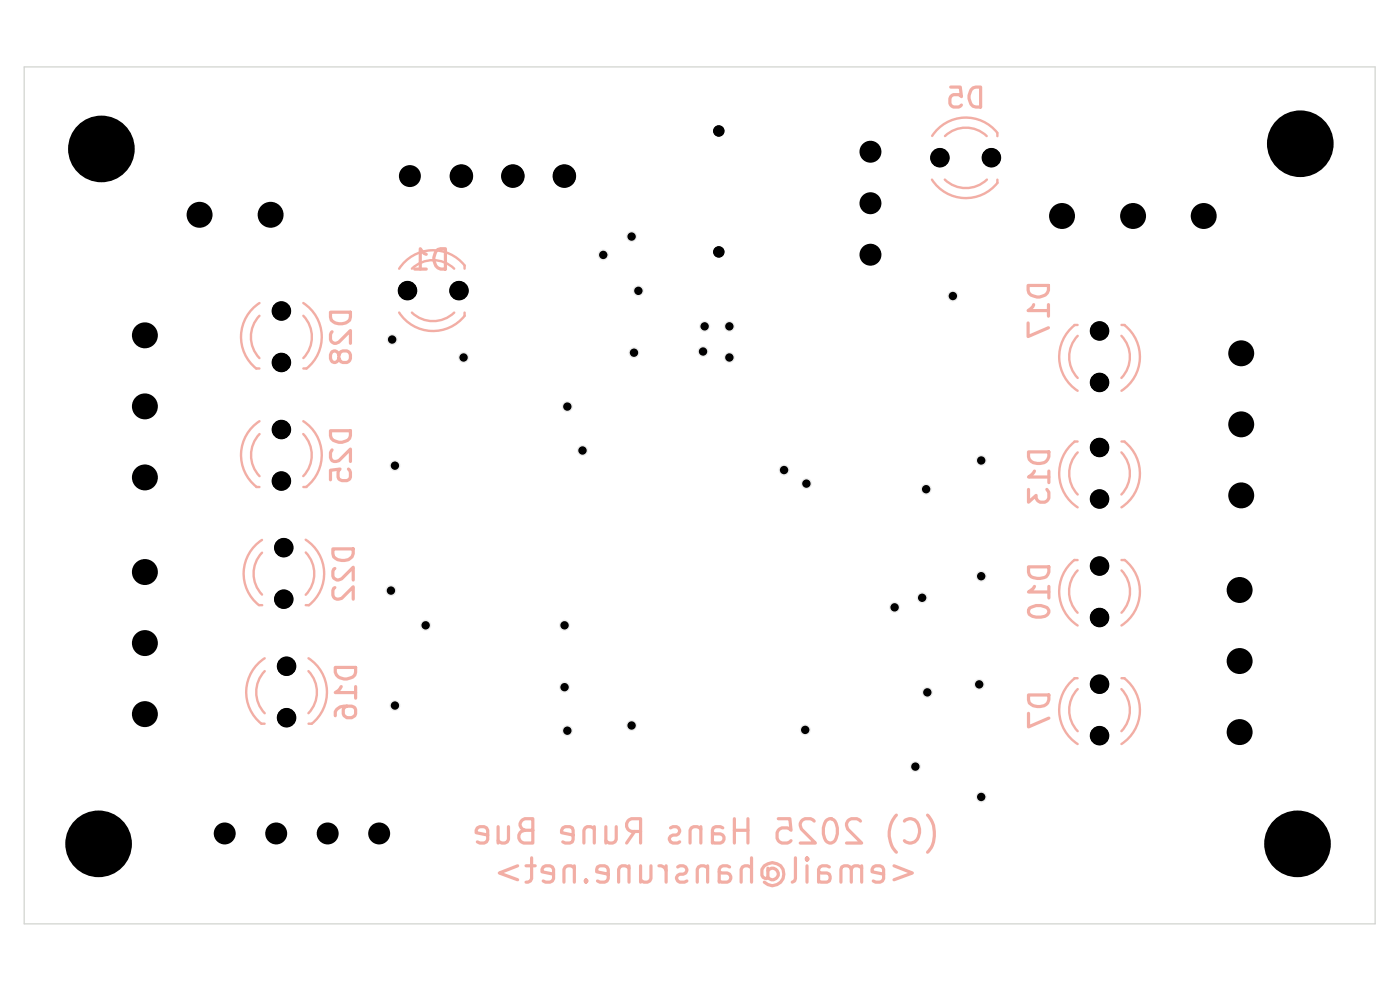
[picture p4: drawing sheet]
<svg xmlns="http://www.w3.org/2000/svg" width="297mm" height="210mm" viewBox="0 0 297 210" stroke-linecap="round" stroke-linejoin="round" font-family="sans-serif">
<g fill="none" stroke="#f2aea5" stroke-width=".51">
<path d="M197.7 38.1a8.6 8.6 0 0 0 13.9 .7v-.7M200.4 38.1a6.4 6.4 0 0 0 9 0M200.5 28.9a6.4 6.4 0 0 1 8.8 0M211.6 28.2a8.5 8.5 0 0 0-13.9 .6M211.6 28.2v.7M87.4 57a6.5 6.5 0 0 1 9 0M98.6 56.3v.7M98.6 56.3a8.6 8.6 0 0 0-13.9 .7M55 67a6.5 6.5 0 0 0 0 9M55 64.3a8.6 8.6 0 0 0-.6 13.9h.6M64.3 64.3a8.6 8.6 0 0 1 .7 13.9h-.6M64.4 67a6.5 6.5 0 0 1 0 9"/>
<path d="M84.7 66.3a8.6 8.6 0 0 0 13.9 .7M87.4 66.3a6.5 6.5 0 0 0 9 0M98.6 66.3v.7M227.9 68.9h.7M227.9 69a8.6 8.6 0 0 0 .7 13.9M228.6 71.2a6.4 6.4 0 0 0 0 9M237.9 71.2a6.4 6.4 0 0 1 0 9M237.9 68.9h.7M238.6 69a8.6 8.6 0 0 1-.7 13.9M55 89.3a8.6 8.6 0 0 0-.6 13.9M55.1 92.1a6.4 6.4 0 0 0 0 8.9M64.3 92.1a6.4 6.4 0 0 1 0 8.9"/>
<path d="M64.3 89.3a8.6 8.6 0 0 1 .7 13.9M227.9 93.7h.7M227.9 93.7a8.6 8.6 0 0 0 .7 13.9M228.6 96a6.4 6.4 0 0 0 0 8.9M237.9 96a6.4 6.4 0 0 1 0 8.9M237.9 93.7h.7M238.6 93.7a8.6 8.6 0 0 1-.7 13.9M54.4 103.3h.6M55.6 114.5a8.5 8.5 0 0 0-.7 13.9M55.6 117.2a6.4 6.4 0 0 0 0 8.9M64.4 103.3h.6M64.9 114.5a8.6 8.6 0 0 1 .6 13.9"/>
<path d="M64.9 117.2a6.5 6.5 0 0 1 0 9M228.6 118.8h-.7a8.6 8.6 0 0 0 .7 13.9M237.9 118.8h.7M238.6 118.8a8.6 8.6 0 0 1-.7 13.9M55 128.4h.6M56.1 139.6a8.6 8.6 0 0 0-.6 13.9h.6M64.9 128.4h.6M65.4 139.6a8.6 8.6 0 0 1 .7 13.9h-.6M228.6 121a6.5 6.5 0 0 0 0 9M237.9 121a6.5 6.5 0 0 1 0 9M56.2 142.4a6.4 6.4 0 0 0 0 8.9M65.4 142.4a6.4 6.4 0 0 1 0 8.9"/>
<path d="M227.9 143.9h.7M227.9 143.9a8.6 8.6 0 0 0 .7 13.9M228.6 146.2a6.4 6.4 0 0 0 0 8.9M237.9 146.2a6.4 6.4 0 0 1 0 8.9M237.9 143.9h.7M238.6 143.9a8.6 8.6 0 0 1-.7 13.9"/>
</g>
<g fill="none" stroke="#f2aea5" stroke-width=".68">
<path d="M201.7 18.5h2l.3 2-.6-.4h-1.1l-.4 .1-.4 .7v1l.2 .4 .6 .4h1.1l.6-.4M206.4 18.6l.6-.1h1v4.2h-1a1.78 1.78 0 0 1-1.4-1.8 2.89 2.89 0 0 1 .8-2.3zM88 57.1h2.4M90.4 53.9l-.4-.1-.8-1v4.3M92.5 53.4l.4-.5 .6-.1h1v4.3h-1a2.49 2.49 0 0 1-1-3.7zM70.1 66.2h4.2v1a1.95 1.95 0 0 1-2.4 1.5 1.87 1.87 0 0 1-1.8-2.5zM70.4 70.4l-.3 .6v1a1.06 1.06 0 0 0 1.2 .8l.6-.2 2.4-2.5v2.7M71.9 75.3a.89 .89 0 0 0-.9-.9 .89 .89 0 0 0-.9 .9v.7a.89 .89 0 0 0 .9 .9 .89 .89 0 0 0 .9-.9 1.35 1.35 0 0 1 .8-1.6h.9l.3 .2a1.36 1.36 0 0 1-.3 2.3h-.9l-.4-.2-.4-.7M218.1 60.5h4.3v1.1a2.47 2.47 0 0 1-4.1 .6l-.2-.6zM218.1 68.5v2.9l4.3-1.9M219.3 64.6l-.2 .4-1 .9h4.3M222.4 64.6v2.5"/>
<path d="M70.1 91.4h4.2v1a1.78 1.78 0 0 1-1.7 1.4 1.99 1.99 0 0 1-2.5-2.4zM70.4 95.4l-.1 .3a1.84 1.84 0 0 0 .1 2l.5 .2 1-.2 2.4-2.4v2.6M73.9 99.5l.4 .7v1l-.1 .4-.3 .2a1.84 1.84 0 0 1-2-.2l-.2-.4v-1l.4-.7-2 .3v2M218.2 95.9h4.3a1.99 1.99 0 0 1-2.4 2.4 1.87 1.87 0 0 1-1.9-2.4zM219.5 99.9l-.3 .4-1 .9h4.3M222.5 99.9v2.5M70.6 116.4h4.3a2.04 2.04 0 0 1-2.4 2.5 1.87 1.87 0 0 1-1.9-2.5zM218.2 103.8v2.7l1.6-1.4a1.29 1.29 0 0 0 .8 1.4h1.1l.4-.2 .4-.6v-1.3l-.4-.6M71 120.6l-.2 .1-.2 .5v1a1.24 1.24 0 0 0 1.2 .8l.7-.2 2.4-2.5v2.7M71 124.6l-.2 .2-.2 .4v1.1a1.02 1.02 0 0 0 1.2 .8l.7-.2 2.4-2.4v2.6M218.2 120.2h4.3v1.1a1.63 1.63 0 0 1-1.9 1.4 1.93 1.93 0 0 1-1.9-.5 1.93 1.93 0 0 1-.5-2zM218.4 129a3.3 3.3 0 0 1 3.9 0 1.02 1.02 0 0 1-.6 1.7 3.6 3.6 0 0 1-3.3-.4l-.2-.4z"/>
<path d="M219.5 124.4l-.3 .4-1 .8h4.3M222.5 124.4v2.4M71.1 141.6h4.3v1a1.78 1.78 0 0 1-1.8 1.4 2.04 2.04 0 0 1-2.5-2.4zM72.4 145.6l-.6 .9-.7 .4h4.3M73.6 149.8l-.6 .3-.2 .5v.8l.2 .4 .6 .4h1l.7-.4 .1-.4v-.8l-.1-.5-.3-.1a3.7 3.7 0 0 0-3.6 .6l-.3 .4v.8M75.4 145.6v2.5M218.2 147.4h4.3a1.99 1.99 0 0 1-2.4 2.5 1.87 1.87 0 0 1-1.9-2.5zM218.2 151.3v2.9l4.3-1.9M103.5 177.1l-2.5-.5v-.5l.3-.5 .5-.2h.9l.5 .2 .3 .5v2l-.3 .5-.5 .2h-.9l-.5-.2M105.7 175.4v3.4M107.9 175.4v2.7a1.23 1.23 0 0 1-1.1 .8 1.23 1.23 0 0 1-1.1-.6M111.3 176.1a1.37 1.37 0 0 0-1.3 1.3 1.37 1.37 0 0 0 1.1 1.4h1.9v-5.1h-1.7a1.25 1.25 0 0 0-1 1.2 1.25 1.25 0 0 0 1 1.2h1.7"/>
<path d="M121.6 177.1l-2.5-.5v-.5l.3-.5 .5-.2h1l.5 .2 .2 .5v2l-.2 .5-.5 .2h-1l-.5-.2M126.1 175.9a1.26 1.26 0 0 0-2.2 .2v2.7M126.1 175.4v3.4M128.5 175.4v3.4M130.7 175.4v2.7l-.2 .5a1.32 1.32 0 0 1-2-.3M134.6 176.4l-1.7 2.4M135.9 176.4h-2a1.4 1.4 0 0 1-1-1.4 1.4 1.4 0 0 1 1-1.3h2v5.1M142.2 175.6l.6-.2h.7l.4 .2 .3 .5-.3 .8-.4 .2h-.7l-.6 .3-.2 .4 .2 .8 .6 .2h1l.4-.2M148.7 175.9a1.32 1.32 0 0 0-2.3 .2v2.7M148.7 175.4v3.4M151.1 176.6l.5 .3h1.2a.99 .99 0 0 1 .8 1 .99 .99 0 0 1-.8 .9h-1.2l-.5-.2M153.3 175.6l-.5-.2h-1l-.5 .2-.2 .5v2.7"/>
<path d="M155.8 176.1h2.9M155.8 173.7v5.1M158.7 173.7v5.1M165.1 173.7h2.5l.2 2.4-.7-.5h-1.2l-.5 .3-.5 .7v1.2l.2 .5 .8 .5h1.2l.7-.5M172.7 174.2l-.7-.5h-1.2a1.4 1.4 0 0 0-.8 2.2l3 2.9h-3.2M175.2 174.2a1.22 1.22 0 0 1 1.3-.5 1.22 1.22 0 0 1 .9 1 3.8 3.8 0 0 1-.5 3.9 1.2 1.2 0 0 1-2-.8 4.2 4.2 0 0 1 .3-3.6zM182.5 174.2l-.7-.5h-1.2a1.4 1.4 0 0 0-.8 2.2l3 2.9h-3.2M190.2 172.9a5.8 5.8 0 0 0 0 7.9M191.9 174.2a1.78 1.78 0 0 1 2.9 .7 3.2 3.2 0 0 1-.7 3.7 1.77 1.77 0 0 1-2.2-.3M196.8 172.9a6 6 0 0 1 0 7.9M109.8 183.7l-3.9 1.5 3.9 1.4M111.6 183.7h1.9"/>
<path d="M112.8 182v4.4l-.3 .5-.5 .2h-.4M117.4 185.4l-2.4-.5v-.5l.2-.5 .5-.2h1l.5 .2 .2 .5v2l-.2 .5-.5 .2h-1l-.5-.2M121.8 184.2a1.32 1.32 0 0 0-1.9-.3l-.3 .5v2.7M121.8 183.7v3.4M124.3 186.6l-.2 .3 .2 .2 .2-.2-.2-.3v.5M129 185.4l-2.4-.5 .2-1 .5-.2h1l.5 .2 .2 .5v2l-.2 .5-.5 .2h-1l-.5-.2M133.4 184.2a1.26 1.26 0 0 0-2.2 .2v2.7M133.4 183.7v3.4M135.9 183.7v3.4M138.1 183.7v2.7l-.3 .5a1.32 1.32 0 0 1-1.9-.3M139.8 183.7a1.36 1.36 0 0 1 1.5 1M141.3 183.7v3.4"/>
<path d="M143.8 183.9l.4-.2h.8l.5 .2 .2 .5-.2 .8-.5 .2h-.8l-.4 .3-.3 .4 .3 .8 .4 .2h1l.5-.2M150.1 184.2a1.26 1.26 0 0 0-2.2 .2v2.7M150.1 183.7v3.4M152.6 184.9l.5 .3h1.2a1 1 0 0 1 .8 1 1 1 0 0 1-.8 .9h-1.2l-.5-.2M154.8 183.9l-.5-.2h-1l-.5 .2-.2 .5v2.7M159.4 184.2a1.26 1.26 0 0 0-2.2 .2v2.7M159.4 182v5.1M162.9 184.7a1.23 1.23 0 0 1 1.8-.2 1.23 1.23 0 0 1 0 1.8 1.23 1.23 0 0 1-1.8-.2M162.9 184.2v1.9l-.3 .3h-.2l-.5-.3-.3-.4a2.2 2.2 0 0 1 .8-2.3 2.2 2.2 0 0 1 2.5-.2 2.42 2.42 0 0 1 1 3.6 2.42 2.42 0 0 1-3.8 .3M168.7 182v4.4l-.1 .5-.5 .2M171.2 182l.3 .2-.3 .3-.2-.3 .2-.2v.5M171.2 183.7v3.4"/>
<path d="M173.7 184.9l.5 .3h1.2a1.03 1.03 0 0 1 .7 1 1.03 1.03 0 0 1-.7 .9h-1.2l-.5-.2M175.9 183.9l-.5-.2h-1l-.5 .2-.2 .5v2.7M180.6 184.4l-.3-.5-.5-.2h-.7l-.5 .2-.2 .5v2.7M182.8 184.2a1.26 1.26 0 0 0-2.2 .2v2.7M182.8 183.7v3.4M187.5 185.4l-2.5-.5v-.5l.3-.5 .5-.2h.9l.5 .2 .3 .5v2l-.3 .5-.5 .2h-.9l-.5-.2M189.7 183.7l3.9 1.5-3.9 1.4"/>
</g>
<path d="M5.1 14.2h286.6v181.8h-286.6z" fill="none" stroke="#d0d2cd" stroke-width=".25"/>
<g fill="#000">
<circle cx="21.5" cy="31.6" r="7.1"/>
<circle cx="21.5" cy="31.6" r="6.9"/>
<circle cx="87" cy="37.4" r="2.16"/>
<circle cx="87" cy="37.4" r="2.33"/>
<circle cx="97.9" cy="37.4" r="2.5"/>
<circle cx="97.9" cy="37.4" r="2.41"/>
<circle cx="108.8" cy="37.4" r="2.5"/>
<circle cx="108.8" cy="37.4" r="2.41"/>
<circle cx="119.7" cy="37.4" r="2.5"/>
<circle cx="119.7" cy="37.4" r="2.41"/>
<circle cx="152.5" cy="27.8" r="1.14"/>
<circle cx="152.5" cy="27.8" r="1.23"/>
<circle cx="184.7" cy="32.2" r="2.16"/>
<circle cx="184.7" cy="32.2" r="2.33"/>
<circle cx="199.4" cy="33.5" r="1.99"/>
<circle cx="199.4" cy="33.5" r="2.07"/>
<circle cx="210.3" cy="33.5" r="1.99"/>
<circle cx="210.3" cy="33.5" r="2.07"/>
<circle cx="275.8" cy="30.5" r="7.1"/>
<circle cx="275.8" cy="30.5" r="6.9"/>
<circle cx="42.3" cy="45.6" r="2.75"/>
<circle cx="42.3" cy="45.6" r="2.58"/>
<circle cx="57.4" cy="45.6" r="2.75"/>
<circle cx="57.4" cy="45.6" r="2.58"/>
<circle cx="152.5" cy="53.4" r="1.14"/>
<circle cx="152.5" cy="53.4" r="1.23"/>
<circle cx="184.7" cy="43.1" r="2.16"/>
<circle cx="184.7" cy="54" r="2.16"/>
<circle cx="184.7" cy="54" r="2.33"/>
<circle cx="184.7" cy="43.1" r="2.33"/>
<circle cx="225.3" cy="45.8" r="2.75"/>
<circle cx="225.3" cy="45.8" r="2.58"/>
<circle cx="240.4" cy="45.8" r="2.75"/>
<circle cx="240.4" cy="45.8" r="2.58"/>
<circle cx="255.4" cy="45.8" r="2.75"/>
<circle cx="255.4" cy="45.8" r="2.58"/>
<circle cx="30.7" cy="71.1" r="2.75"/>
<circle cx="30.7" cy="71.1" r="2.58"/>
<circle cx="59.7" cy="66" r="1.99"/>
<circle cx="59.7" cy="76.9" r="1.99"/>
<circle cx="59.7" cy="76.9" r="2.07"/>
<circle cx="59.7" cy="66" r="2.07"/>
<circle cx="86.4" cy="61.7" r="1.99"/>
<circle cx="86.4" cy="61.7" r="2.07"/>
<circle cx="97.4" cy="61.7" r="1.99"/>
<circle cx="97.4" cy="61.7" r="2.07"/>
<circle cx="233.3" cy="70.2" r="1.99"/>
<circle cx="233.3" cy="70.2" r="2.07"/>
<circle cx="263.3" cy="74.9" r="2.75"/>
<circle cx="263.3" cy="74.9" r="2.58"/>
<circle cx="30.7" cy="86.2" r="2.75"/>
<circle cx="30.7" cy="86.2" r="2.58"/>
<circle cx="59.7" cy="91.1" r="1.99"/>
<circle cx="59.7" cy="91.1" r="2.07"/>
<circle cx="233.3" cy="94.9" r="1.99"/>
<circle cx="233.3" cy="81.1" r="1.99"/>
<circle cx="233.3" cy="81.1" r="2.07"/>
<circle cx="233.3" cy="94.9" r="2.07"/>
<circle cx="263.3" cy="90" r="2.75"/>
<circle cx="263.3" cy="90" r="2.58"/>
<circle cx="30.7" cy="101.3" r="2.75"/>
<circle cx="30.7" cy="101.3" r="2.58"/>
<circle cx="59.7" cy="102" r="1.99"/>
<circle cx="59.7" cy="102" r="2.07"/>
<circle cx="60.2" cy="116.2" r="1.99"/>
<circle cx="60.2" cy="116.2" r="2.07"/>
<circle cx="233.3" cy="105.8" r="1.99"/>
<circle cx="233.3" cy="105.8" r="2.07"/>
<circle cx="263.3" cy="105.1" r="2.75"/>
<circle cx="263.3" cy="105.1" r="2.58"/>
<circle cx="30.7" cy="121.3" r="2.75"/>
<circle cx="30.7" cy="136.4" r="2.75"/>
<circle cx="30.7" cy="136.4" r="2.58"/>
<circle cx="30.7" cy="121.3" r="2.58"/>
<circle cx="60.2" cy="127.1" r="1.99"/>
<circle cx="60.2" cy="127.1" r="2.07"/>
<circle cx="233.3" cy="120.1" r="1.99"/>
<circle cx="233.3" cy="131" r="1.99"/>
<circle cx="233.3" cy="120.1" r="2.07"/>
<circle cx="233.3" cy="131" r="2.07"/>
<circle cx="263" cy="125.2" r="2.75"/>
<circle cx="263" cy="125.2" r="2.58"/>
<circle cx="30.7" cy="151.5" r="2.75"/>
<circle cx="30.7" cy="151.5" r="2.58"/>
<circle cx="60.8" cy="141.3" r="1.99"/>
<circle cx="60.8" cy="152.2" r="1.99"/>
<circle cx="60.8" cy="152.2" r="2.07"/>
<circle cx="60.8" cy="141.3" r="2.07"/>
<circle cx="233.3" cy="145.1" r="1.99"/>
<circle cx="233.3" cy="156.1" r="1.99"/>
<circle cx="233.3" cy="156.1" r="2.07"/>
<circle cx="233.3" cy="145.1" r="2.07"/>
<circle cx="263" cy="155.3" r="2.75"/>
<circle cx="263" cy="140.2" r="2.75"/>
<circle cx="263" cy="155.3" r="2.58"/>
<circle cx="263" cy="140.2" r="2.58"/>
<circle cx="20.9" cy="179" r="7.1"/>
<circle cx="20.9" cy="179" r="6.9"/>
<circle cx="47.7" cy="176.8" r="2.16"/>
<circle cx="47.7" cy="176.8" r="2.33"/>
<circle cx="58.6" cy="176.8" r="2.16"/>
<circle cx="58.6" cy="176.8" r="2.33"/>
<circle cx="69.5" cy="176.8" r="2.16"/>
<circle cx="69.5" cy="176.8" r="2.33"/>
<circle cx="80.4" cy="176.8" r="2.16"/>
<circle cx="80.4" cy="176.8" r="2.33"/>
<circle cx="275.3" cy="179" r="7.1"/>
<circle cx="275.3" cy="179" r="6.9"/>
</g>
<circle cx="83.2" cy="72" r="1.06" fill="#ececec"/>
<circle cx="83.2" cy="72" r="1.06" fill="none" stroke="#ececec" stroke-width=".21"/>
<circle cx="83.8" cy="98.8" r="1.06" fill="#ececec"/>
<circle cx="83.8" cy="98.8" r="1.06" fill="none" stroke="#ececec" stroke-width=".21"/>
<circle cx="98.3" cy="75.8" r="1.06" fill="#ececec"/>
<circle cx="98.3" cy="75.8" r="1.06" fill="none" stroke="#ececec" stroke-width=".21"/>
<circle cx="120.4" cy="86.2" r="1.06" fill="#ececec"/>
<circle cx="120.4" cy="86.2" r="1.06" fill="none" stroke="#ececec" stroke-width=".21"/>
<circle cx="123.6" cy="95.6" r="1.06" fill="#ececec"/>
<circle cx="123.6" cy="95.6" r="1.06" fill="none" stroke="#ececec" stroke-width=".21"/>
<circle cx="208.2" cy="97.7" r="1.06" fill="#ececec"/>
<circle cx="208.2" cy="97.7" r="1.06" fill="none" stroke="#ececec" stroke-width=".21"/>
<circle cx="154.7" cy="69.2" r="1.06" fill="#ececec"/>
<circle cx="154.7" cy="69.2" r="1.06" fill="none" stroke="#ececec" stroke-width=".21"/>
<circle cx="154.7" cy="75.8" r="1.06" fill="#ececec"/>
<circle cx="154.7" cy="75.8" r="1.06" fill="none" stroke="#ececec" stroke-width=".21"/>
<circle cx="171.1" cy="102.6" r="1.06" fill="#ececec"/>
<circle cx="171.1" cy="102.6" r="1.06" fill="none" stroke="#ececec" stroke-width=".21"/>
<circle cx="196.5" cy="103.8" r="1.06" fill="#ececec"/>
<circle cx="196.5" cy="103.8" r="1.06" fill="none" stroke="#ececec" stroke-width=".21"/>
<circle cx="202.1" cy="62.8" r="1.06" fill="#ececec"/>
<circle cx="202.1" cy="62.8" r="1.06" fill="none" stroke="#ececec" stroke-width=".21"/>
<circle cx="166.3" cy="99.7" r="1.06" fill="#ececec"/>
<circle cx="166.3" cy="99.7" r="1.06" fill="none" stroke="#ececec" stroke-width=".21"/>
<circle cx="170.8" cy="154.8" r="1.06" fill="#ececec"/>
<circle cx="170.8" cy="154.8" r="1.06" fill="none" stroke="#ececec" stroke-width=".21"/>
<circle cx="207.7" cy="145.2" r="1.06" fill="#ececec"/>
<circle cx="207.7" cy="145.2" r="1.06" fill="none" stroke="#ececec" stroke-width=".21"/>
<circle cx="208.2" cy="169.1" r="1.06" fill="#ececec"/>
<circle cx="208.2" cy="169.1" r="1.06" fill="none" stroke="#ececec" stroke-width=".21"/>
<circle cx="208.2" cy="122.2" r="1.06" fill="#ececec"/>
<circle cx="208.2" cy="122.2" r="1.06" fill="none" stroke="#ececec" stroke-width=".21"/>
<circle cx="189.8" cy="128.8" r="1.06" fill="#ececec"/>
<circle cx="189.8" cy="128.8" r="1.06" fill="none" stroke="#ececec" stroke-width=".21"/>
<circle cx="194.2" cy="162.6" r="1.06" fill="#ececec"/>
<circle cx="194.2" cy="162.6" r="1.06" fill="none" stroke="#ececec" stroke-width=".21"/>
<circle cx="196.7" cy="146.9" r="1.06" fill="#ececec"/>
<circle cx="196.7" cy="146.9" r="1.06" fill="none" stroke="#ececec" stroke-width=".21"/>
<circle cx="195.6" cy="126.8" r="1.06" fill="#ececec"/>
<circle cx="195.6" cy="126.8" r="1.06" fill="none" stroke="#ececec" stroke-width=".21"/>
<circle cx="149.1" cy="74.6" r="1.06" fill="#ececec"/>
<circle cx="149.1" cy="74.6" r="1.06" fill="none" stroke="#ececec" stroke-width=".21"/>
<circle cx="149.5" cy="69.2" r="1.06" fill="#ececec"/>
<circle cx="149.5" cy="69.2" r="1.06" fill="none" stroke="#ececec" stroke-width=".21"/>
<circle cx="135.4" cy="61.7" r="1.06" fill="#ececec"/>
<circle cx="135.4" cy="61.7" r="1.06" fill="none" stroke="#ececec" stroke-width=".21"/>
<circle cx="128" cy="54.1" r="1.06" fill="#ececec"/>
<circle cx="128" cy="54.1" r="1.06" fill="none" stroke="#ececec" stroke-width=".21"/>
<circle cx="134" cy="50.2" r="1.06" fill="#ececec"/>
<circle cx="134" cy="50.2" r="1.06" fill="none" stroke="#ececec" stroke-width=".21"/>
<circle cx="134.5" cy="74.8" r="1.06" fill="#ececec"/>
<circle cx="134.5" cy="74.8" r="1.06" fill="none" stroke="#ececec" stroke-width=".21"/>
<circle cx="82.9" cy="125.3" r="1.06" fill="#ececec"/>
<circle cx="82.9" cy="125.3" r="1.06" fill="none" stroke="#ececec" stroke-width=".21"/>
<circle cx="83.8" cy="149.7" r="1.06" fill="#ececec"/>
<circle cx="83.8" cy="149.7" r="1.06" fill="none" stroke="#ececec" stroke-width=".21"/>
<circle cx="134" cy="153.9" r="1.06" fill="#ececec"/>
<circle cx="134" cy="153.9" r="1.06" fill="none" stroke="#ececec" stroke-width=".21"/>
<circle cx="120.4" cy="155" r="1.06" fill="#ececec"/>
<circle cx="120.4" cy="155" r="1.06" fill="none" stroke="#ececec" stroke-width=".21"/>
<circle cx="90.3" cy="132.6" r="1.06" fill="#ececec"/>
<circle cx="90.3" cy="132.6" r="1.06" fill="none" stroke="#ececec" stroke-width=".21"/>
<circle cx="119.8" cy="145.8" r="1.06" fill="#ececec"/>
<circle cx="119.8" cy="145.8" r="1.06" fill="none" stroke="#ececec" stroke-width=".21"/>
<circle cx="119.8" cy="132.6" r="1.06" fill="#ececec"/>
<circle cx="119.8" cy="132.6" r="1.06" fill="none" stroke="#ececec" stroke-width=".21"/>
<g fill="#000">
<circle cx="128" cy="54.1" r=".89"/>
<circle cx="134" cy="50.2" r=".89"/>
<circle cx="83.2" cy="72" r=".89"/>
<circle cx="98.3" cy="75.8" r=".89"/>
<circle cx="134.5" cy="74.8" r=".89"/>
<circle cx="135.4" cy="61.7" r=".89"/>
<circle cx="149.1" cy="74.6" r=".89"/>
<circle cx="149.5" cy="69.2" r=".89"/>
<circle cx="154.7" cy="69.2" r=".89"/>
<circle cx="154.7" cy="75.8" r=".89"/>
<circle cx="202.1" cy="62.8" r=".89"/>
<circle cx="83.8" cy="98.8" r=".89"/>
<circle cx="120.4" cy="86.2" r=".89"/>
<circle cx="123.6" cy="95.6" r=".89"/>
<circle cx="166.3" cy="99.7" r=".89"/>
<circle cx="208.2" cy="97.7" r=".89"/>
<circle cx="171.1" cy="102.6" r=".89"/>
<circle cx="196.5" cy="103.8" r=".89"/>
<circle cx="82.9" cy="125.3" r=".89"/>
<circle cx="90.3" cy="132.6" r=".89"/>
<circle cx="119.8" cy="132.6" r=".89"/>
<circle cx="189.8" cy="128.8" r=".89"/>
<circle cx="195.6" cy="126.8" r=".89"/>
<circle cx="208.2" cy="122.2" r=".89"/>
<circle cx="83.8" cy="149.7" r=".89"/>
<circle cx="119.8" cy="145.8" r=".89"/>
<circle cx="120.4" cy="155" r=".89"/>
<circle cx="134" cy="153.9" r=".89"/>
<circle cx="170.8" cy="154.8" r=".89"/>
<circle cx="196.7" cy="146.9" r=".89"/>
<circle cx="207.7" cy="145.2" r=".89"/>
<circle cx="194.2" cy="162.6" r=".89"/>
<circle cx="208.2" cy="169.1" r=".89"/>
</g>
</svg>
